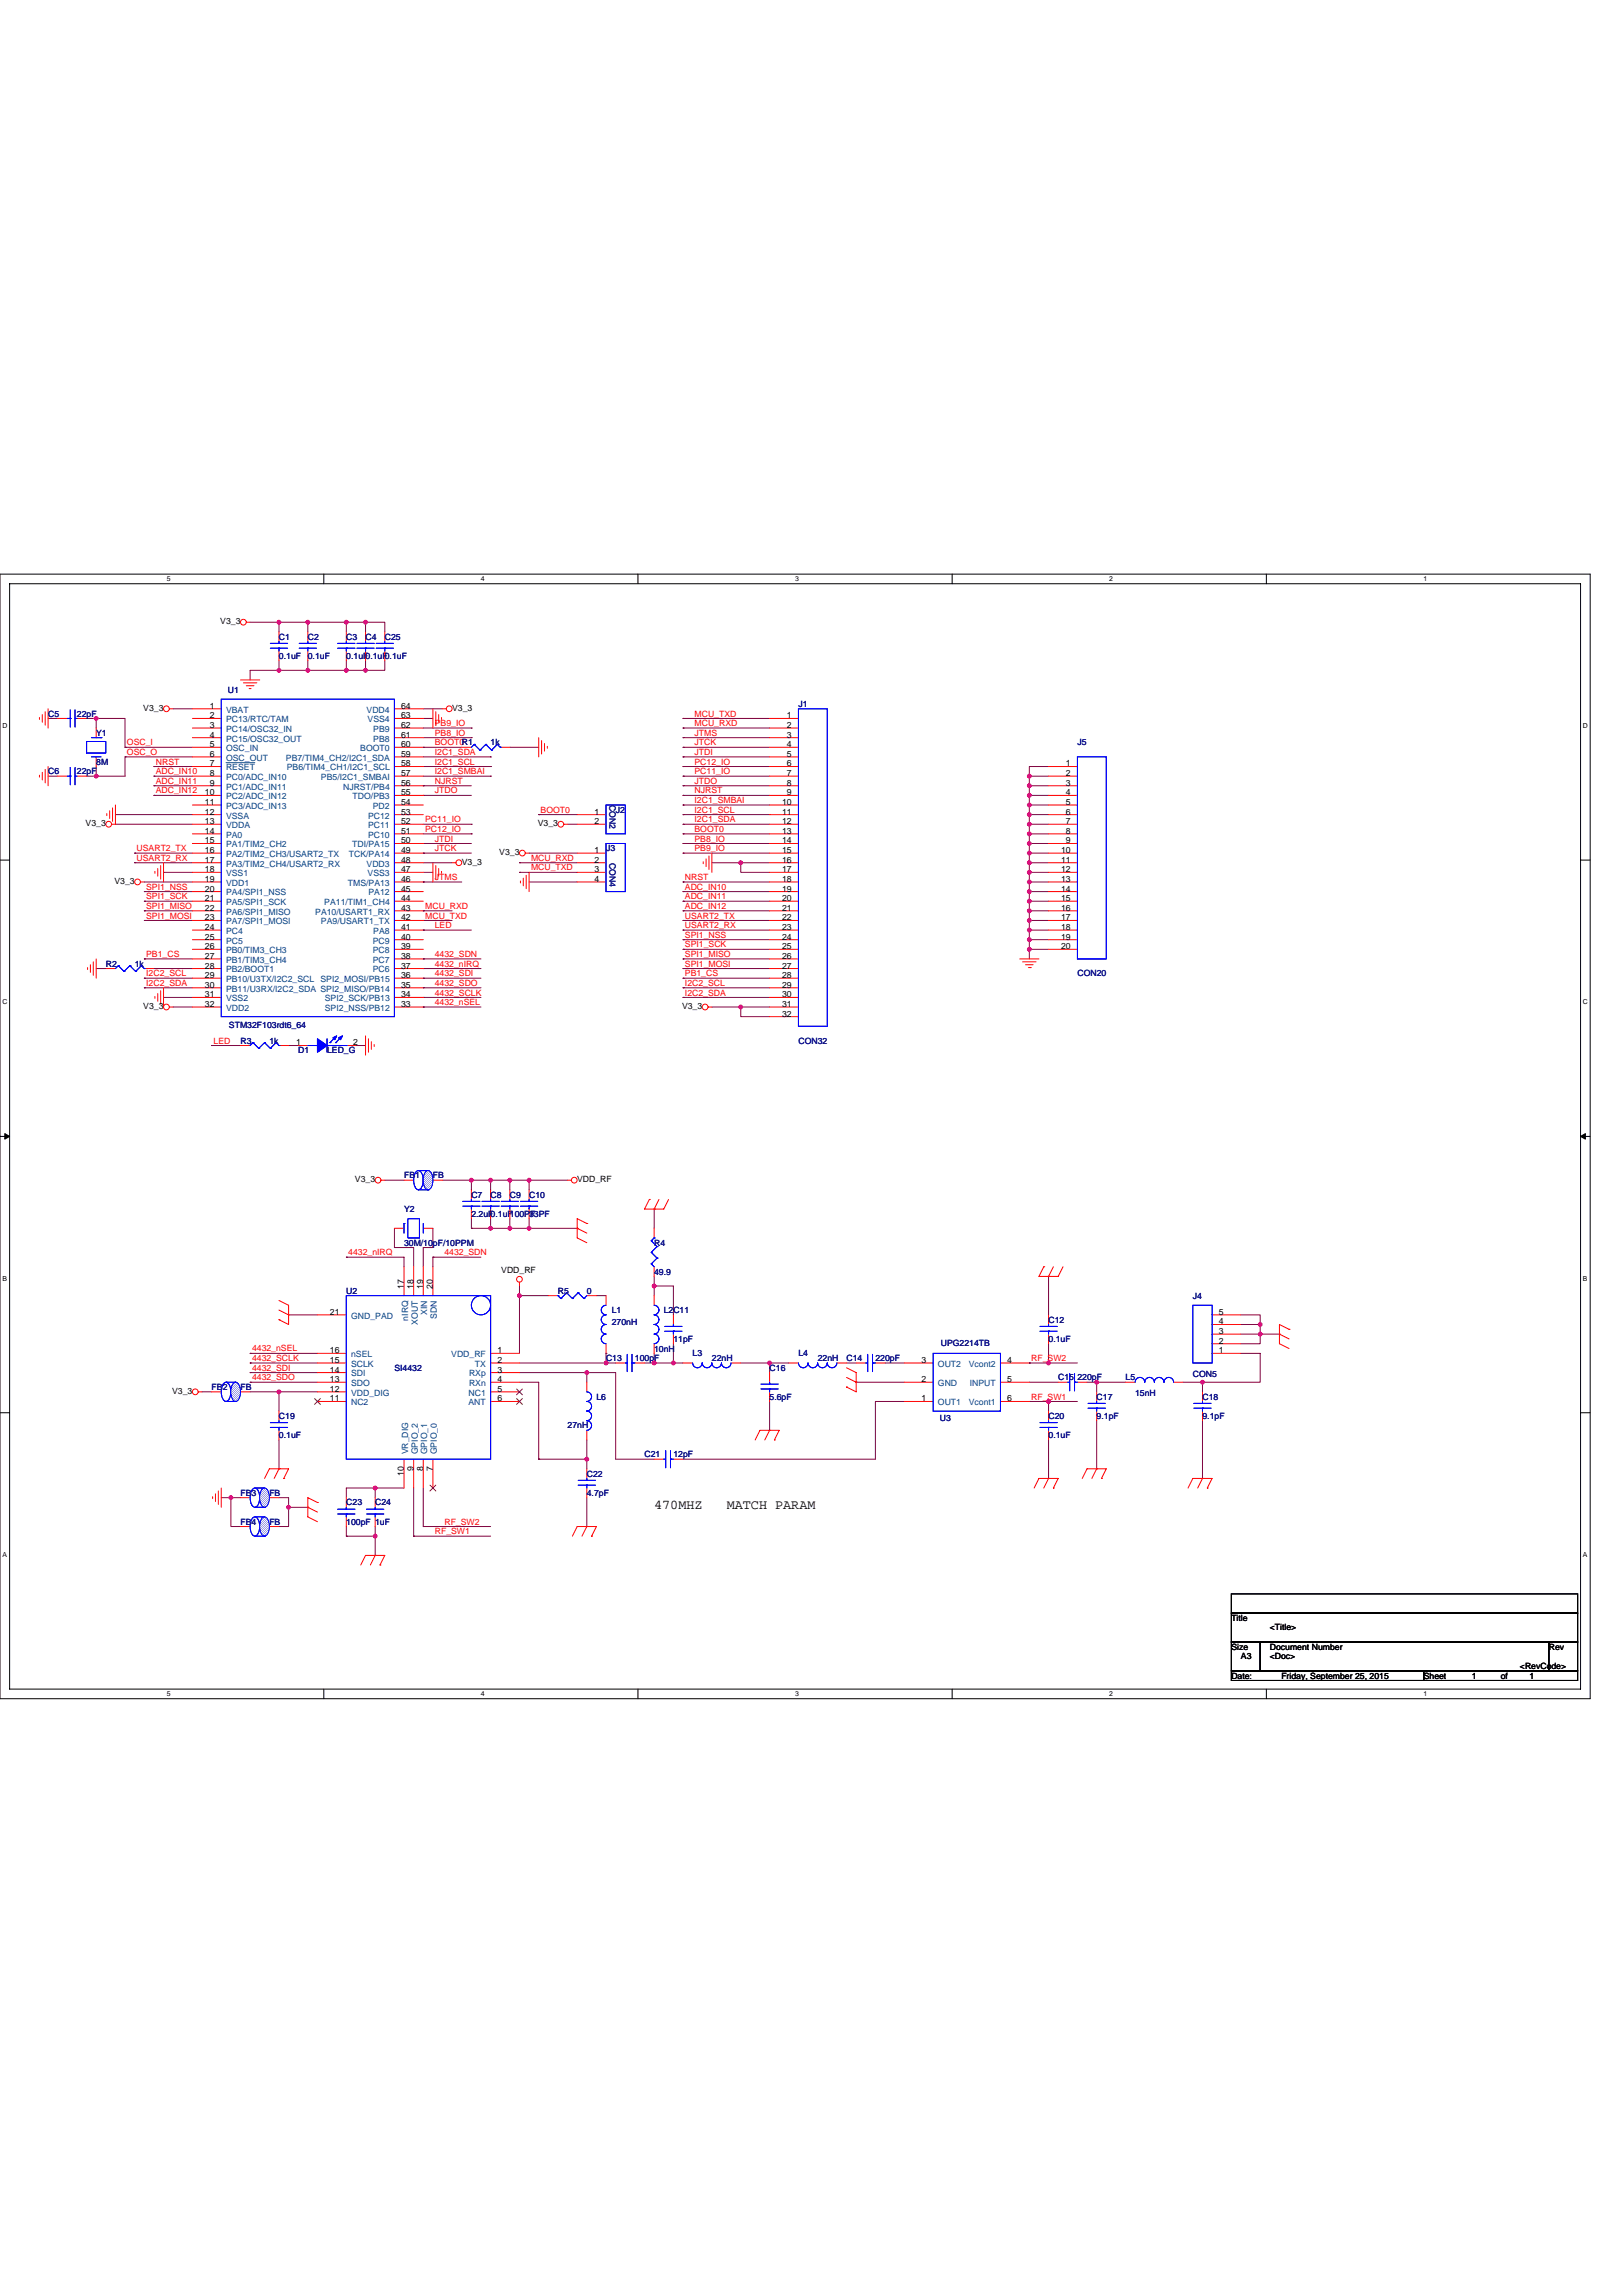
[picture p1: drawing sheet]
<svg xmlns="http://www.w3.org/2000/svg" width="210mm" height="297mm" viewBox="0 0 210 297" stroke-linecap="round" stroke-linejoin="round" font-family="sans-serif">
<defs><g id="words">
<g font-size="1.7">
<text x="84.6" y="195.2">470MHZ</text>
<text x="94" y="195.2">MATCH PARAM</text>
</g>
<g font-size="1.1">
<text x="28.5" y="80.8">V3_3</text>
<text x="18.5" y="92">V3_3</text>
<text x="27.1" y="91.7">1</text>
<text x="27.1" y="92.9">2</text>
<text x="27.1" y="94.2">3</text>
<text x="27.1" y="95.4">4</text>
<text x="51.9" y="92.9">63</text>
<text x="51.9" y="91.7">64</text>
<text x="51.9" y="95.4">61</text>
<text x="51.9" y="94.2">62</text>
<text x="58.5" y="92">V3_3</text>
<text x="101.8" y="92.9">1</text>
<text x="101.8" y="94.2">2</text>
<text x="101.8" y="95.4">3</text>
<text x="27.1" y="96.7">5</text>
<text x="27.1" y="97.9">6</text>
<text x="27.1" y="100.4">8</text>
<text x="27.1" y="101.7">9</text>
<text x="27.1" y="99.2">7</text>
<text x="51.9" y="97.9">59</text>
<text x="51.9" y="99.2">58</text>
<text x="51.9" y="100.4">57</text>
<text x="51.9" y="101.7">56</text>
<text x="51.9" y="96.7">60</text>
<text x="101.8" y="96.7">4</text>
<text x="101.8" y="97.9">5</text>
<text x="101.8" y="99.2">6</text>
<text x="101.8" y="100.4">7</text>
<text x="101.8" y="101.7">8</text>
<text x="137.9" y="99.2">1</text>
<text x="137.9" y="100.4">2</text>
<text x="137.9" y="101.7">3</text>
<text x="11.1" y="106.9">V3_3</text>
<text x="26.5" y="102.9">10</text>
<text x="26.5" y="104.1">11</text>
<text x="26.5" y="105.4">12</text>
<text x="26.5" y="106.6">13</text>
<text x="26.5" y="107.9">14</text>
<text x="51.9" y="104.1">54</text>
<text x="51.9" y="102.9">55</text>
<text x="51.9" y="107.9">51</text>
<text x="51.9" y="106.6">52</text>
<text x="51.9" y="105.4">53</text>
<text x="69.6" y="106.9">V3_3</text>
<text x="76.9" y="105.4">1</text>
<text x="76.9" y="106.6">2</text>
<text x="101.2" y="104.1">10</text>
<text x="101.2" y="105.4">11</text>
<text x="101.2" y="106.6">12</text>
<text x="101.2" y="107.9">13</text>
<text x="101.8" y="102.9">9</text>
<text x="137.9" y="102.9">4</text>
<text x="137.9" y="104.1">5</text>
<text x="137.9" y="105.4">6</text>
<text x="137.9" y="106.6">7</text>
<text x="137.9" y="107.9">8</text>
<text x="26.5" y="109.1">15</text>
<text x="26.5" y="110.4">16</text>
<text x="26.5" y="111.6">17</text>
<text x="26.5" y="112.9">18</text>
<text x="51.9" y="112.9">47</text>
<text x="51.9" y="110.4">49</text>
<text x="51.9" y="111.6">48</text>
<text x="51.9" y="109.1">50</text>
<text x="59.7" y="111.9">V3_3</text>
<text x="64.6" y="110.6">V3_3</text>
<text x="76.9" y="110.4">1</text>
<text x="76.9" y="111.6">2</text>
<text x="76.9" y="112.9">3</text>
<text x="101.2" y="109.1">14</text>
<text x="101.2" y="110.4">15</text>
<text x="101.2" y="111.6">16</text>
<text x="101.2" y="112.9">17</text>
<text x="137.3" y="110.4">10</text>
<text x="137.3" y="111.6">11</text>
<text x="137.3" y="112.9">12</text>
<text x="137.9" y="109.1">9</text>
<text x="14.8" y="114.4">V3_3</text>
<text x="26.5" y="114.1">19</text>
<text x="26.5" y="115.3">20</text>
<text x="26.5" y="116.6">21</text>
<text x="26.5" y="117.8">22</text>
<text x="26.5" y="119.1">23</text>
<text x="51.9" y="116.6">44</text>
<text x="51.9" y="117.8">43</text>
<text x="51.9" y="119.1">42</text>
<text x="51.9" y="115.3">45</text>
<text x="51.9" y="114.1">46</text>
<text x="76.9" y="114.1">4</text>
<text x="101.2" y="114.1">18</text>
<text x="101.2" y="115.3">19</text>
<text x="101.2" y="116.6">20</text>
<text x="101.2" y="117.8">21</text>
<text x="101.2" y="119.1">22</text>
<text x="137.3" y="114.1">13</text>
<text x="137.3" y="115.3">14</text>
<text x="137.3" y="116.6">15</text>
<text x="137.3" y="117.8">16</text>
<text x="137.3" y="119.1">17</text>
<text x="26.5" y="120.3">24</text>
<text x="26.5" y="121.6">25</text>
<text x="26.5" y="122.8">26</text>
<text x="26.5" y="124.1">27</text>
<text x="26.5" y="125.3">28</text>
<text x="51.9" y="120.3">41</text>
<text x="51.9" y="125.3">37</text>
<text x="51.9" y="124.1">38</text>
<text x="51.9" y="122.8">39</text>
<text x="51.9" y="121.6">40</text>
<text x="101.2" y="120.3">23</text>
<text x="101.2" y="121.6">24</text>
<text x="101.2" y="122.8">25</text>
<text x="101.2" y="124.1">26</text>
<text x="101.2" y="125.3">27</text>
<text x="137.3" y="120.3">18</text>
<text x="137.3" y="121.6">19</text>
<text x="137.3" y="122.8">20</text>
<text x="18.5" y="130.5">V3_3</text>
<text x="26.5" y="126.5">29</text>
<text x="26.5" y="127.8">30</text>
<text x="26.5" y="129">31</text>
<text x="26.5" y="130.3">32</text>
<text x="51.9" y="130.3">33</text>
<text x="51.9" y="129">34</text>
<text x="51.9" y="127.8">35</text>
<text x="51.9" y="126.5">36</text>
<text x="88.2" y="130.5">V3_3</text>
<text x="101.2" y="126.5">28</text>
<text x="101.2" y="127.8">29</text>
<text x="101.2" y="129">30</text>
<text x="101.2" y="130.3">31</text>
<text x="101.2" y="131.5">32</text>
<text x="38.3" y="135.3">1</text>
<text x="45.7" y="135.3">2</text>
<text x="45.9" y="152.9">V3_3</text>
<text x="74.7" y="152.9">VDD_RF</text>
<text x="52.3" y="166.8" transform="rotate(-90 52.3 166.8)">17</text>
<text x="53.5" y="166.8" transform="rotate(-90 53.5 166.8)">18</text>
<text x="54.8" y="166.8" transform="rotate(-90 54.8 166.8)">19</text>
<text x="56" y="166.8" transform="rotate(-90 56 166.8)">20</text>
<text x="64.8" y="164.6">VDD_RF</text>
<text x="42.7" y="170.1">21</text>
<text x="157.7" y="173.8">2</text>
<text x="157.7" y="172.6">3</text>
<text x="157.7" y="171.3">4</text>
<text x="157.7" y="170.1">5</text>
<text x="42.7" y="175.1">16</text>
<text x="42.7" y="176.3">15</text>
<text x="42.7" y="177.6">14</text>
<text x="42.7" y="178.8">13</text>
<text x="64.3" y="175.1">1</text>
<text x="64.3" y="177.6">3</text>
<text x="64.3" y="178.8">4</text>
<text x="64.3" y="176.3">2</text>
<text x="119.2" y="178.8">2</text>
<text x="119.2" y="176.3">3</text>
<text x="130.3" y="178.8">5</text>
<text x="130.3" y="176.3">4</text>
<text x="157.7" y="175.1">1</text>
<text x="22.3" y="180.3">V3_3</text>
<text x="42.7" y="180.1">12</text>
<text x="42.7" y="181.3">11</text>
<text x="64.3" y="180.1">5</text>
<text x="64.3" y="181.3">6</text>
<text x="119.2" y="181.3">1</text>
<text x="130.3" y="181.3">6</text>
<text x="52.3" y="190.9" transform="rotate(-90 52.3 190.9)">10</text>
<text x="53.5" y="190.3" transform="rotate(-90 53.5 190.3)">9</text>
<text x="54.8" y="190.3" transform="rotate(-90 54.8 190.3)">8</text>
<text x="56" y="190.3" transform="rotate(-90 56 190.3)">7</text>
<text x="159.3" y="209.7">Title</text>
<text x="159.3" y="213.4">Size</text>
<text x="160.6" y="214.7">A3</text>
<text x="164.3" y="213.4">Document Number</text>
<text x="164.3" y="214.7">&lt;Doc&gt;</text>
<text x="164.3" y="210.9">&lt;Title&gt;</text>
<text x="196.6" y="215.9">&lt;RevCode&gt;</text>
<text x="200.4" y="213.4">Rev</text>
<text x="159.3" y="217.2">Date:</text>
<text x="165.8" y="217.2">Friday, September 25, 2015</text>
<text x="184.2" y="217.2">Sheet</text>
<text x="190.4" y="217.2">1</text>
<text x="194.2" y="217.2">of</text>
<text x="197.9" y="217.2">1</text>
</g>
<g font-size="1.1" fill="#000080">
<text x="36.1" y="82.7">C1</text>
<text x="39.8" y="82.7">C2</text>
<text x="44.8" y="82.7">C3</text>
<text x="47.3" y="82.7">C4</text>
<text x="49.8" y="82.7">C25</text>
<text x="29.5" y="89.7">U1</text>
<text x="36.1" y="85.2">0.1uF</text>
<text x="39.8" y="85.2">0.1uF</text>
<text x="44.8" y="85.2">0.1uF0.1uF0.1uF</text>
<text x="6.2" y="92.7">C5</text>
<text x="10" y="92.7">22pF</text>
<text x="12.4" y="95.2">Y1</text>
<text x="103.3" y="91.5">J1</text>
<text x="6.2" y="100.2">C6</text>
<text x="10" y="100.2">22pF</text>
<text x="12.4" y="98.9">8M</text>
<text x="63.5" y="96.4">1k</text>
<text x="139.4" y="96.4">J5</text>
<text x="78.9" y="104.1" transform="rotate(90 78.9 104.1)">CON2</text>
<text x="79.7" y="105.1">J2</text>
<text x="78.4" y="110.1">J3</text>
<text x="78.9" y="111.6" transform="rotate(90 78.9 111.6)">CON4</text>
<text x="13.7" y="125.1">R2</text>
<text x="17.4" y="125.1">1k</text>
<text x="139.4" y="126.3">CON20</text>
<text x="29.6" y="133">STM32F103rdt6_64</text>
<text x="31.1" y="135">R3</text>
<text x="34.8" y="135">1k</text>
<text x="38.6" y="136.3">D1</text>
<text x="42.3" y="136.3">LED_G</text>
<text x="103.3" y="135">CON32</text>
<text x="52.3" y="152.4">FB1</text>
<text x="56" y="152.4">FB</text>
<text x="61" y="154.9">C7</text>
<text x="63.5" y="154.9">C8</text>
<text x="66" y="154.9">C9</text>
<text x="68.5" y="154.9">C10</text>
<text x="52.3" y="156.8">Y2</text>
<text x="52.3" y="161.2">30M/10pF/10PPM</text>
<text x="61" y="157.4">2.2uF0.1uF100PF</text>
<text x="68.5" y="157.4">33PF</text>
<text x="84.6" y="161.2">R4</text>
<text x="44.8" y="167.4">U2</text>
<text x="72.2" y="167.4">R5</text>
<text x="75.9" y="167.4">0</text>
<text x="84.6" y="164.9">49.9</text>
<text x="79.2" y="169.9">L1</text>
<text x="79.2" y="171.4">270nH</text>
<text x="85.9" y="169.9">L2</text>
<text x="87.1" y="169.9">C11</text>
<text x="87.1" y="173.6">11pF</text>
<text x="135.7" y="171.1">C12</text>
<text x="135.7" y="173.6">0.1uF</text>
<text x="154.3" y="168">J4</text>
<text x="27.4" y="179.8">FB2</text>
<text x="31.1" y="179.8">FB</text>
<text x="51" y="177.3">SI4432</text>
<text x="78.4" y="176.1">C13</text>
<text x="82.1" y="176.1">100pF</text>
<text x="84.6" y="174.8">10nH</text>
<text x="89.6" y="175.5">L3</text>
<text x="92.1" y="176.1">22nH</text>
<text x="99.6" y="177.3">C16</text>
<text x="103.3" y="175.5">L4</text>
<text x="105.8" y="176.1">22nH</text>
<text x="109.5" y="176.1">C14</text>
<text x="113.3" y="176.1">220pF</text>
<text x="121.7" y="174.1">UPG2214TB</text>
<text x="136.9" y="178.6">C15 220pF</text>
<text x="145.6" y="178.6">L5</text>
<text x="154.3" y="178.1">CON5</text>
<text x="36.1" y="183.6">C19</text>
<text x="73.4" y="184.8">27nH</text>
<text x="77.2" y="181.1">L6</text>
<text x="99.6" y="181.1">5.6pF</text>
<text x="121.6" y="183.8">U3</text>
<text x="135.7" y="183.6">C20</text>
<text x="141.9" y="181.1">C17</text>
<text x="141.9" y="183.6">9.1pF</text>
<text x="146.9" y="180.6">15nH</text>
<text x="155.6" y="181.1">C18</text>
<text x="155.6" y="183.6">9.1pF</text>
<text x="36.1" y="186">0.1uF</text>
<text x="75.9" y="191">C22</text>
<text x="83.4" y="188.5">C21</text>
<text x="87.1" y="188.5">12pF</text>
<text x="135.7" y="186">0.1uF</text>
<text x="31.1" y="197.2">FB4</text>
<text x="31.1" y="193.5">FB3</text>
<text x="34.8" y="197.2">FB</text>
<text x="34.8" y="193.5">FB</text>
<text x="44.8" y="194.8">C23</text>
<text x="44.8" y="197.2">100pF 1uF</text>
<text x="48.5" y="194.8">C24</text>
<text x="75.9" y="193.5">4.7pF</text>
</g>
<g font-size="1.1" fill="#004080">
<text x="29.2" y="92.2">VBAT</text>
<text x="29.2" y="93.4">PC13/RTC/TAM</text>
<text x="29.2" y="94.7">PC14/OSC32_IN</text>
<text x="29.2" y="95.9">PC15/OSC32_OUT</text>
<text x="47.4" y="92.2">VDD4</text>
<text x="47.6" y="93.4">VSS4</text>
<text x="48.3" y="95.9">PB8</text>
<text x="48.3" y="94.7">PB9</text>
<text x="29.2" y="97.2">OSC_IN</text>
<text x="29.2" y="98.4">OSC_OUT</text>
<text x="29.2" y="99.7">RESET</text>
<text x="29.2" y="100.9">PC0/ADC_IN10</text>
<text x="37" y="98.4">PB7/TIM4_CH2/I2C1_SDA</text>
<text x="37.1" y="99.7">PB6/TIM4_CH1/I2C1_SCL</text>
<text x="41.5" y="100.9">PB5/I2C1_SMBAI</text>
<text x="46.6" y="97.2">BOOT0</text>
<text x="29.2" y="102.2">PC1/ADC_IN11</text>
<text x="29.2" y="103.4">PC2/ADC_IN12</text>
<text x="29.2" y="104.6">PC3/ADC_IN13</text>
<text x="29.2" y="105.9">VSSA</text>
<text x="29.2" y="107.1">VDDA</text>
<text x="44.4" y="102.2">NJRST/PB4</text>
<text x="45.6" y="103.4">TDO/PB3</text>
<text x="47.6" y="107.1">PC11</text>
<text x="47.6" y="105.9">PC12</text>
<text x="48.2" y="104.6">PD2</text>
<text x="29.2" y="108.4">PA0</text>
<text x="29.2" y="109.6">PA1/TIM2_CH2</text>
<text x="29.2" y="110.9">PA2/TIM2_CH3/USART2_TX</text>
<text x="29.2" y="112.1">PA3/TIM2_CH4/USART2_RX</text>
<text x="29.2" y="113.4">VSS1</text>
<text x="45.1" y="110.9">TCK/PA14</text>
<text x="45.6" y="109.6">TDI/PA15</text>
<text x="47.4" y="112.1">VDD3</text>
<text x="47.6" y="113.4">VSS3</text>
<text x="47.6" y="108.4">PC10</text>
<text x="29.2" y="114.6">VDD1</text>
<text x="29.2" y="115.8">PA4/SPI1_NSS</text>
<text x="29.2" y="117.1">PA5/SPI1_SCK</text>
<text x="29.2" y="118.3">PA6/SPI1_MISO</text>
<text x="29.2" y="119.6">PA7/SPI1_MOSI</text>
<text x="40.8" y="118.3">PA10/USART1_RX</text>
<text x="41.5" y="119.6">PA9/USART1_TX</text>
<text x="42" y="117.1">PA11/TIM1_CH4</text>
<text x="45" y="114.6">TMS/PA13</text>
<text x="47.7" y="115.8">PA12</text>
<text x="29.2" y="120.8">PC4</text>
<text x="29.2" y="122.1">PC5</text>
<text x="29.2" y="123.3">PB0/TIM3_CH3</text>
<text x="29.2" y="124.6">PB1/TIM3_CH4</text>
<text x="29.2" y="125.8">PB2/BOOT1</text>
<text x="48.2" y="125.8">PC6</text>
<text x="48.2" y="124.6">PC7</text>
<text x="48.2" y="123.3">PC8</text>
<text x="48.2" y="122.1">PC9</text>
<text x="48.3" y="120.8">PA8</text>
<text x="29.2" y="127.1">PB10/U3TX/I2C2_SCL</text>
<text x="29.2" y="128.3">PB11/U3RX/I2C2_SDA SPI2_MISO/PB14</text>
<text x="29.2" y="129.5">VSS2</text>
<text x="29.2" y="130.8">VDD2</text>
<text x="41.5" y="127.1">SPI2_MOSI/PB15</text>
<text x="42" y="130.8">SPI2_NSS/PB12</text>
<text x="42" y="129.5">SPI2_SCK/PB13</text>
<text x="45.4" y="170.6">GND_PAD</text>
<text x="52.8" y="170.9" transform="rotate(-90 52.8 170.9)">nIRQ</text>
<text x="54" y="171.4" transform="rotate(-90 54 171.4)">XOUT</text>
<text x="55.3" y="170.1" transform="rotate(-90 55.3 170.1)">XIN</text>
<text x="56.5" y="170.6" transform="rotate(-90 56.5 170.6)">SDN</text>
<text x="45.4" y="175.6">nSEL</text>
<text x="45.4" y="176.8">SCLK</text>
<text x="45.4" y="178.1">SDI</text>
<text x="45.4" y="179.3">SDO</text>
<text x="58.4" y="175.6">VDD_RF</text>
<text x="60.7" y="178.1">RXp</text>
<text x="60.7" y="179.3">RXn</text>
<text x="61.4" y="176.8">TX</text>
<text x="121.3" y="179.3">GND</text>
<text x="121.3" y="176.8">OUT2</text>
<text x="125.3" y="176.8">Vcont2</text>
<text x="125.5" y="179.3">INPUT</text>
<text x="45.4" y="180.6">VDD_DIG</text>
<text x="45.4" y="181.8">NC2</text>
<text x="60.6" y="180.6">NC1</text>
<text x="60.6" y="181.8">ANT</text>
<text x="121.3" y="181.8">OUT1</text>
<text x="125.3" y="181.8">Vcont1</text>
<text x="52.8" y="188.2" transform="rotate(-90 52.8 188.2)">VR_DIG</text>
<text x="54" y="188.2" transform="rotate(-90 54 188.2)">GPIO_2</text>
<text x="55.3" y="188.2" transform="rotate(-90 55.3 188.2)">GPIO_1</text>
<text x="56.5" y="188.2" transform="rotate(-90 56.5 188.2)">GPIO_0</text>
</g>
<g font-size="1.1" fill="#f00">
<text x="56.3" y="93.9">PB9_IO</text>
<text x="56.3" y="95.2">PB8_IO</text>
<text x="89.9" y="95.2">JTMS</text>
<text x="89.9" y="93.9">MCU_RXD</text>
<text x="89.9" y="92.7">MCU_TXD</text>
<text x="16.4" y="96.4">OSC_I</text>
<text x="16.4" y="97.7">OSC_O</text>
<text x="20.2" y="98.9">NRST</text>
<text x="20.2" y="100.2">ADC_IN10</text>
<text x="20.2" y="101.4">ADC_IN11</text>
<text x="56.3" y="96.4">BOOT0R1</text>
<text x="56.3" y="101.4">NJRST</text>
<text x="56.3" y="97.7">I2C1_SDA</text>
<text x="56.3" y="98.9">I2C1_SCL</text>
<text x="56.3" y="100.2">I2C1_SMBAI</text>
<text x="89.9" y="101.4">JTDO</text>
<text x="89.9" y="100.2">PC11_IO</text>
<text x="89.9" y="98.9">PC12_IO</text>
<text x="89.9" y="97.7">JTDI</text>
<text x="89.9" y="96.4">JTCK</text>
<text x="20.2" y="102.7">ADC_IN12</text>
<text x="55" y="106.4">PC11_IO</text>
<text x="55" y="107.6">PC12_IO</text>
<text x="56.3" y="102.7">JTDO</text>
<text x="69.9" y="105.1">BOOT0</text>
<text x="89.9" y="107.6">BOOT0</text>
<text x="89.9" y="106.4">I2C1_SDA</text>
<text x="89.9" y="105.1">I2C1_SCL</text>
<text x="89.9" y="103.9">I2C1_SMBAI</text>
<text x="89.9" y="102.7">NJRST</text>
<text x="17.7" y="111.4">USART2_RX</text>
<text x="17.7" y="110.1">USART2_TX</text>
<text x="56.3" y="113.9">JTMS</text>
<text x="56.3" y="108.9">JTDI</text>
<text x="56.3" y="110.1">JTCK</text>
<text x="68.7" y="111.4">MCU_RXD</text>
<text x="68.7" y="112.6">MCU_TXD</text>
<text x="88.6" y="113.9">NRST</text>
<text x="89.9" y="110.1">PB9_IO</text>
<text x="89.9" y="108.9">PB8_IO</text>
<text x="18.9" y="115.1">SPI1_NSS</text>
<text x="18.9" y="116.3">SPI1_SCK</text>
<text x="18.9" y="117.6">SPI1_MISO</text>
<text x="18.9" y="118.8">SPI1_MOSI</text>
<text x="55" y="118.8">MCU_TXD</text>
<text x="55" y="117.6">MCU_RXD</text>
<text x="88.6" y="115.1">ADC_IN10</text>
<text x="88.6" y="116.3">ADC_IN11</text>
<text x="88.6" y="117.6">ADC_IN12</text>
<text x="88.6" y="118.8">USART2_TX</text>
<text x="18.9" y="123.8">PB1_CS</text>
<text x="56.3" y="125.1">4432_nIRQ</text>
<text x="56.3" y="123.8">4432_SDN</text>
<text x="56.3" y="120.1">LED</text>
<text x="88.6" y="120.1">USART2_RX</text>
<text x="88.6" y="121.3">SPI1_NSS</text>
<text x="88.6" y="122.6">SPI1_SCK</text>
<text x="88.6" y="123.8">SPI1_MISO</text>
<text x="88.6" y="125.1">SPI1_MOSI</text>
<text x="18.9" y="126.3">I2C2_SCL</text>
<text x="18.9" y="127.5">I2C2_SDA</text>
<text x="56.3" y="126.3">4432_SDI</text>
<text x="56.3" y="130">4432_nSEL</text>
<text x="56.3" y="128.8">4432_SCLK</text>
<text x="56.3" y="127.5">4432_SDO</text>
<text x="88.6" y="126.3">PB1_CS</text>
<text x="88.6" y="127.5">I2C2_SCL</text>
<text x="88.6" y="128.8">I2C2_SDA</text>
<text x="27.6" y="135">LED</text>
<text x="45.1" y="162.4">4432_nIRQ</text>
<text x="57.5" y="162.4">4432_SDN</text>
<text x="32.6" y="174.8">4432_nSEL</text>
<text x="32.6" y="176.1">4432_SCLK</text>
<text x="32.6" y="177.3">4432_SDI</text>
<text x="32.6" y="178.6">4432_SDO</text>
<text x="133.4" y="176.1">RF_SW2</text>
<text x="133.4" y="181.1">RF_SW1</text>
<text x="57.5" y="197.2">RF_SW2</text>
<text x="56.3" y="198.5">RF_SW1</text>
</g>
<g font-size=".9">
<text x="21.6" y="75.2">5</text>
<text x="62.2" y="75.2">4</text>
<text x="102.9" y="75.2">3</text>
<text x="143.5" y="75.2">2</text>
<text x="184.2" y="75.2">1</text>
<text x=".3" y="94.2">D</text>
<text x="204.8" y="94.2">D</text>
<text x=".3" y="129.9">C</text>
<text x="204.8" y="129.9">C</text>
<text x=".3" y="165.7">B</text>
<text x="204.8" y="165.7">B</text>
<text x=".3" y="201.4">A</text>
<text x="204.8" y="201.4">A</text>
<text x="21.6" y="219.4">5</text>
<text x="62.2" y="219.4">4</text>
<text x="102.9" y="219.4">3</text>
<text x="143.5" y="219.4">2</text>
<text x="184.2" y="219.4">1</text>
</g>
</g></defs>
<path d="M0 74.3h205.7v145.5h-205.7zM1.2 75.5h203.3v143h-203.3z" fill="none" stroke="#000" stroke-width=".13"/>
<g fill="#fff">
<path d="M21.6 74.4h.5v1h-.5z"/>
<path d="M21.6 218.6h.5v1h-.5z"/>
</g>
<path d="M41.9 74.3v1.2M41.9 218.5v1.3" fill="none" stroke="#000" stroke-width=".13"/>
<g fill="#fff">
<path d="M62.2 74.4h.5v1h-.5z"/>
<path d="M62.2 218.6h.5v1h-.5z"/>
</g>
<path d="M82.5 74.3v1.2M82.5 218.5v1.3" fill="none" stroke="#000" stroke-width=".13"/>
<g fill="#fff">
<path d="M102.9 74.4h.5v1h-.5z"/>
<path d="M102.9 218.6h.5v1h-.5z"/>
</g>
<path d="M123.2 74.3v1.2M123.2 218.5v1.3" fill="none" stroke="#000" stroke-width=".13"/>
<g fill="#fff">
<path d="M143.5 74.4h.5v1h-.5z"/>
<path d="M143.5 218.6h.5v1h-.5z"/>
</g>
<path d="M163.8 74.3v1.2M163.8 218.5v1.3" fill="none" stroke="#000" stroke-width=".13"/>
<g fill="#fff">
<path d="M184.2 74.4h.5v1h-.5z"/>
<path d="M184.2 218.6h.5v1h-.5z"/>
<path d="M.3 93.4h.7v1h-.7z"/>
<path d="M204.8 93.4h.6v1h-.6z"/>
<path d="M.3 129.1h.7v1h-.7z"/>
<path d="M204.8 129.1h.6v1h-.6z"/>
</g>
<path d="M0 111.3h1.2M204.5 111.3h1.2" fill="none" stroke="#000" stroke-width=".13"/>
<g fill="#fff">
<path d="M.3 164.9h.6v1h-.6z"/>
<path d="M204.8 164.9h.6v1h-.6z"/>
</g>
<path d="M0 147h1.2M204.5 147h1.2" fill="none" stroke="#000" stroke-width=".13"/>
<path d="M.6 146.7l.6 .3-.6 .4zM204.5 147l.6-.3v.7z" fill="#000" stroke="#000" stroke-width=".13"/>
<g fill="#fff">
<path d="M.3 200.6h.6v1h-.6z"/>
<path d="M204.8 200.6h.6v1h-.6z"/>
</g>
<path d="M0 182.8h1.2M204.5 182.8h1.2M159.3 206.2h44.8v2.5h-44.8zM159.3 208.7h44.8v3.7h-44.8zM159.3 212.4h3.7v3.8h-3.7zM159.3 216.2h24.9v1.2h-24.9zM163 212.4h37.4v3.8h-37.4zM184.2 216.2h19.9v1.2h-19.9zM200.4 212.4h3.7v3.8h-3.7z" fill="none" stroke="#000" stroke-width=".13"/>
<g fill="none" stroke="#800040" stroke-width=".13">
<path d="M6.2 92.9h1.3M11.2 92.9h1.2M12.4 92.9h3.8v3.8M12.4 92.9h.1M12.4 92.9v1.3M12.4 99.2v1.2M16.2 96.7h.1M16.2 97.9h.1M16.2 97.9v2.5h-3.8M16.2 96.7h8.7M16.2 97.9h8.7M19.9 99.2h.1"/>
<path d="M19.9 99.2h5M22.4 91.7h2.5M32.4 80.5h3.7M36.1 80.5v1.2M36.1 80.5h.1M36.1 86.7h-3.7v1.3M36.1 85.5v1.2M36.1 86.7h.1M36.1 80.5h11.2M36.1 86.7h11.2M39.8 80.5v1.2M39.8 85.5v1.2"/>
<path d="M39.8 86.7h.1M39.8 80.5h.1M44.8 80.5h.1M44.8 80.5v1.2M44.8 86.7h.1M44.8 85.5v1.2M47.3 80.5v1.2M47.3 85.5v1.2M47.3 80.5h2.5v1.2M47.3 80.5h.1M47.3 86.7h.1M49.8 85.5v1.2h-2.5"/>
<path d="M54.8 96.7h.1M54.8 92.9h1.2M54.8 91.7h2.5M54.8 96.7h4.9M54.8 97.9h8.7M54.8 99.2h8.7M54.8 94.2h6.2M54.8 95.4h6.2M61 94.2h.1M61 95.4h.1M63.5 97.9h.1M63.5 99.2h.1"/>
<path d="M66 96.7h3.7M88.4 99.2h.1M88.4 97.9h.1M88.4 96.7h.1M88.4 95.4h.1M88.4 94.2h.1M88.4 92.9h.1M88.4 96.7h11.2M88.4 97.9h11.2M88.4 99.2h11.2M88.4 94.2h11.2M88.4 95.4h11.2"/>
<path d="M88.4 92.9h11.2M135.7 99.2h-2.5v1.2M6.2 100.4h1.3M11.2 100.4h1.2M12.4 100.4h.1M14.9 105.4h10M14.9 106.6h10M17.4 111.6h.1M17.4 110.4h.1M17.4 111.6h7.5M17.4 110.4h7.5M18.7 114.1h6.2"/>
<path d="M18.7 115.3h.1M18.7 116.6h.1M18.7 117.8h.1M18.7 119.1h.1M18.7 119.1h6.2M18.7 117.8h6.2M18.7 115.3h6.2M18.7 116.6h6.2M19.9 100.4h.1M19.9 101.7h.1M19.9 102.9h.1M19.9 100.4h5"/>
<path d="M19.9 101.7h5M19.9 102.9h5M21.2 112.9h3.7M54.8 114.1h.1M54.8 112.9h1.2M54.8 119.1h.1M54.8 117.8h.1M54.8 111.6h3.7M54.8 101.7h.1M54.8 102.9h.1M54.8 109.1h.1M54.8 110.4h.1"/>
<path d="M54.8 114.1h4.9M54.8 119.1h3.7M54.8 117.8h3.7M54.8 100.4h8.7M54.8 110.4h6.2M54.8 101.7h6.2M54.8 102.9h6.2M54.8 109.1h6.2M54.8 106.6h6.2M54.8 107.9h6.2M61 106.6h.1M61 107.9h.1"/>
<path d="M63.5 100.4h.1M67.2 111.6h.1M67.2 112.9h.1M67.2 111.6h7.5M67.2 112.9h7.5M68.5 114.1h6.2M68.5 110.4h6.2M69.7 105.4h.1M69.7 105.4h5M73.4 106.6h1.3M88.4 114.1h.1M88.4 115.3h.1"/>
<path d="M88.4 116.6h.1M88.4 117.8h.1M88.4 119.1h.1M88.4 110.4h.1M88.4 109.1h.1M88.4 107.9h.1M88.4 106.6h.1M88.4 105.4h.1M88.4 104.1h.1M88.4 102.9h.1M88.4 101.7h.1M88.4 100.4h.1"/>
<path d="M88.4 114.1h11.2M88.4 119.1h11.2M88.4 117.8h11.2M88.4 105.4h11.2M88.4 100.4h11.2M88.4 110.4h11.2M88.4 101.7h11.2M88.4 102.9h11.2M88.4 109.1h11.2M88.4 115.3h11.2M88.4 116.6h11.2M88.4 106.6h11.2"/>
<path d="M88.4 107.9h11.2M88.4 104.1h11.2M92.1 111.6h3.7M95.8 111.6h3.8M95.8 111.6v1.3h3.8M95.8 111.6h.1M133.2 100.4h.1M133.2 101.7h.1M133.2 102.9h.1M133.2 104.1h.1M133.2 105.4h.1M133.2 106.6h.1"/>
<path d="M133.2 107.9h.1M133.2 109.1h.1M133.2 110.4h.1M133.2 111.6h.1M133.2 112.9h.1M133.2 114.1h.1M133.2 115.3h.1M133.2 116.6h.1M133.2 117.8h.1M133.2 119.1h.1M135.7 100.4h-2.5v1.3M135.7 101.7h-2.5v1.2"/>
<path d="M135.7 102.9h-2.5v1.2M135.7 104.1h-2.5v1.3M135.7 105.4h-2.5v1.2M135.7 106.6h-2.5v1.3M135.7 107.9h-2.5v1.2M135.7 109.1h-2.5v1.3M135.7 110.4h-2.5v1.2M135.7 111.6h-2.5v1.3M135.7 112.9h-2.5v1.2M135.7 114.1h-2.5v1.2M135.7 115.3h-2.5v1.3M135.7 116.6h-2.5v1.2"/>
<path d="M135.7 117.8h-2.5v1.3M135.7 119.1h-2.5v1.2M12.4 125.3h1.3M18.7 126.5h.1M18.7 127.8h.1M18.7 124.1h.1M18.7 126.5h6.2M18.7 124.1h6.2M18.7 127.8h6.2M19.9 125.3h5M21.2 129h3.7M22.4 130.3h2.5"/>
<path d="M27.4 135.3h.1M27.4 135.3h3.7M37.3 135.3h1.3M46.1 135.3h1.2M54.8 126.5h.1M54.8 130.3h.1M54.8 125.3h.1M54.8 124.1h.1M54.8 120.3h.1M54.8 129h.1M54.8 127.8h.1M54.8 126.5h7.4"/>
<path d="M54.8 130.3h7.4M54.8 125.3h7.4M54.8 124.1h7.4M54.8 120.3h6.2M54.8 129h7.4M54.8 127.8h7.4M88.4 120.3h.1M88.4 121.6h.1M88.4 122.8h.1M88.4 124.1h.1M88.4 125.3h.1M88.4 126.5h.1"/>
<path d="M88.4 127.8h.1M88.4 129h.1M88.4 126.5h11.2M88.4 125.3h11.2M88.4 124.1h11.2M88.4 120.3h11.2M88.4 129h11.2M88.4 127.8h11.2M88.4 121.6h11.2M88.4 122.8h11.2M92.1 130.3h3.7M95.8 130.3h3.8"/>
<path d="M95.8 130.3v1.2h3.8M95.8 130.3h.1M133.2 120.3h.1M133.2 121.6h.1M133.2 122.8h.1M135.7 120.3h-2.5v1.3M135.7 121.6h-2.5v1.2M135.7 122.8h-2.5v1.3M49.8 152.7h2.5M51 158.9v2.5h2.5v2.5M56 158.9v2.5h-1.2v2.5M57.3 152.7h3.7"/>
<path d="M61 158.9h.1M61 157.7v1.2M61 152.7h.1M61 152.7v1.2M61 158.9h2.5M61 152.7h5M63.5 157.7v1.2M63.5 158.9h2.5M63.5 152.7h.1M63.5 152.7v1.2M66 152.7h.1M66 152.7h2.5"/>
<path d="M66 157.7v1.2M66 158.9h.1M66 158.9h2.5M66 152.7v1.2M68.5 152.7h.1M68.5 157.7v1.2M68.5 152.7h4.9M68.5 158.9h6.2M68.5 152.7v1.2M84.6 156.4v2.5M32.4 175.1h.1M32.4 176.3h.1"/>
<path d="M32.4 177.6h.1M32.4 178.8h.1M32.4 176.3h8.7M32.4 175.1h8.7M32.4 177.6h8.7M32.4 178.8h8.7M37.3 170.1h3.8M44.8 162.6h7.5v1.3M44.8 162.6h.1M56 162.6v1.3M56 162.6h.1M56 162.6h6.2"/>
<path d="M67.2 166.4v1.2h3.7M67.2 178.8h2.5v10M67.2 177.6h8.7M67.2 176.3h11.2M67.2 167.6h.1M67.2 167.6v7.5M75.9 177.6v1.2M75.9 177.6h3.8v11.2h4.9M75.9 177.6h.1M77.2 167.6h1.2M78.4 175.1h.1M78.4 176.3h1.3"/>
<path d="M78.4 175.1v1.2M83.4 176.3h1.2M84.6 175.1v1.2M84.6 166.4h2.5v3.7M84.6 166.4h.1M84.6 166.4v1.2M84.6 176.3h.1M84.6 165.1v1.3M84.6 176.3h3.8M87.1 173.8v2.5M87.1 176.3h.1M95.8 176.3h3.8v1.3"/>
<path d="M99.6 176.3h.1M99.6 176.3h2.5M109.5 176.3h1.3M110.8 178.8h6.2M114.5 176.3h2.5M133.2 176.3h.1M133.2 178.8h3.7M133.2 176.3h6.2M135.7 173.8v2.5M135.7 176.3h.1M135.7 165.1v5M140.6 178.8h1.3"/>
<path d="M141.9 178.8h.1M141.9 178.8h3.7M141.9 178.8v1.3M153.1 178.8h2.5M155.6 178.8h.1M155.6 178.8v1.3M160.6 175.1h2.4v3.7h-7.4M160.6 170.1h2.4v1.3M160.6 171.4h2.4v1.2M160.6 172.6h2.4M163 172.6h.1M163 171.4h.1"/>
<path d="M165.5 172.6h-2.5v1.2h-2.4M26.1 180.1h1.3M28.6 193.8h1.3M29.9 193.8h1.2M29.9 193.8v3.7h1.2M29.9 193.8h.1M32.4 180.1h3.7M36.1 186.3v3.7M36.1 180.1h.1M36.1 193.8h1.2v1.2M36.1 180.1v2.5M36.1 180.1h5"/>
<path d="M37.3 195h2.5M37.3 195v2.5h-1.2M37.3 195h.1M44.8 197.5v1.2M44.8 198.7h.1M44.8 198.7h3.7M48.5 192.5h.1M48.5 192.5v1.3M48.5 198.7v2.5M48.5 197.5v1.2M48.5 192.5h-3.7v1.3M48.5 192.5h3.8"/>
<path d="M53.5 192.5v6.2M53.5 198.7h.1M53.5 198.7h10M54.8 192.5v5M54.8 197.5h.1M54.8 197.5h8.7M69.7 188.8h.1M69.7 188.8h6.2M75.9 188.8v1.2M75.9 186.3v2.5M75.9 193.8v3.7M99.6 181.3v3.7"/>
<path d="M117 181.3h-3.7v7.5h-24.9M133.2 181.3h.1M133.2 181.3h2.5M135.7 186.3v5M135.7 181.3h3.7M135.7 181.3h.1M135.7 181.3v1.3M141.9 183.8v6.2M155.6 183.8v7.5"/>
</g>
<g fill="#f0f" stroke="#f0f" stroke-width=".13">
<circle cx="36.1" cy="80.5" r=".24"/>
<circle cx="44.8" cy="80.5" r=".24"/>
<circle cx="44.8" cy="86.7" r=".24"/>
<circle cx="36.1" cy="86.7" r=".24"/>
<circle cx="39.8" cy="86.7" r=".24"/>
<circle cx="39.8" cy="80.5" r=".24"/>
<circle cx="12.4" cy="92.9" r=".24"/>
<circle cx="12.4" cy="100.4" r=".24"/>
<circle cx="63.5" cy="158.9" r=".24"/>
<circle cx="87.1" cy="176.3" r=".24"/>
<circle cx="48.5" cy="192.5" r=".24"/>
<circle cx="66" cy="152.7" r=".24"/>
<circle cx="84.6" cy="166.4" r=".24"/>
<circle cx="99.6" cy="176.3" r=".24"/>
<circle cx="75.9" cy="188.8" r=".24"/>
<circle cx="68.5" cy="152.7" r=".24"/>
<circle cx="135.7" cy="176.3" r=".24"/>
<circle cx="68.5" cy="158.9" r=".24"/>
<circle cx="66" cy="158.9" r=".24"/>
<circle cx="61" cy="152.7" r=".24"/>
<circle cx="84.6" cy="176.3" r=".24"/>
<circle cx="29.9" cy="193.8" r=".24"/>
<circle cx="155.6" cy="178.8" r=".24"/>
<circle cx="36.1" cy="180.1" r=".24"/>
<circle cx="48.5" cy="198.7" r=".24"/>
<circle cx="163" cy="172.6" r=".24"/>
<circle cx="37.3" cy="195" r=".24"/>
<circle cx="78.4" cy="176.3" r=".24"/>
<circle cx="141.9" cy="178.8" r=".24"/>
<circle cx="67.2" cy="167.6" r=".24"/>
<circle cx="63.5" cy="152.7" r=".24"/>
<circle cx="75.9" cy="177.6" r=".24"/>
<circle cx="135.7" cy="181.3" r=".24"/>
<circle cx="95.8" cy="111.6" r=".24"/>
<circle cx="95.8" cy="130.3" r=".24"/>
<circle cx="133.2" cy="100.4" r=".24"/>
<circle cx="133.2" cy="101.7" r=".24"/>
<circle cx="133.2" cy="102.9" r=".24"/>
<circle cx="133.2" cy="104.1" r=".24"/>
<circle cx="133.2" cy="105.4" r=".24"/>
<circle cx="133.2" cy="106.6" r=".24"/>
<circle cx="133.2" cy="107.9" r=".24"/>
<circle cx="133.2" cy="109.1" r=".24"/>
<circle cx="133.2" cy="110.4" r=".24"/>
<circle cx="133.2" cy="111.6" r=".24"/>
<circle cx="133.2" cy="112.9" r=".24"/>
<circle cx="133.2" cy="114.1" r=".24"/>
<circle cx="133.2" cy="115.3" r=".24"/>
<circle cx="133.2" cy="116.6" r=".24"/>
<circle cx="133.2" cy="117.8" r=".24"/>
<circle cx="133.2" cy="119.1" r=".24"/>
<circle cx="133.2" cy="120.3" r=".24"/>
<circle cx="133.2" cy="121.6" r=".24"/>
<circle cx="133.2" cy="122.8" r=".24"/>
<circle cx="47.3" cy="80.5" r=".24"/>
<circle cx="47.3" cy="86.7" r=".24"/>
<circle cx="163" cy="171.4" r=".24"/>
</g>
<g fill="none" stroke="#f00" stroke-width=".13">
<path d="M5.1 92.8v.3M5.5 92.4v1M5.5 99.9v1M5.8 92.1v1.7M5.8 99.5v1.8M6.2 91.7v2.5M6.2 99.2v2.5M21.9 91.7h.5M31.1 88h2.5M31.5 88.3h1.7M31.9 80.5h.5M31.9 88.7h1"/>
<path d="M32.2 89.1h.3M39.8 81.7v1.3M39.8 84.2v1.3M56 91.7v2.5M56.4 92.1v1.7M56.8 92.4v1M57.1 92.8v.3M57.3 91.7h.4M69.7 95.4v2.5M70.1 95.8v1.7M70.4 96.2v1M70.8 96.6v.2"/>
<path d="M5.1 100.3v.2M7.5 100.4h1.2M10 100.4h1.2M13.8 105.3v.2M14.2 104.9v1M14.6 104.5v1.8M14.9 104.1v2.5h-.5M18.2 114.1h.5M20 112.7v.3M20.4 112.4v1M20.8 112v1.7M21.2 111.6v2.5"/>
<path d="M56 111.6v2.5M56.4 112v1.7M56.8 112.4v1M57.1 112.7v.3M58.5 111.6h.5M67.3 114v.2M67.7 113.6v1M68 110.4h.5M68.1 113.2v1.8M68.5 112.9v2.4M72.9 106.6h.5M91 111.5v.2"/>
<path d="M91.4 111.1v1M91.7 110.7v1.8M92.1 110.4v2.5M11.3 125.2v.2M11.7 124.8v1M12.1 124.4v1.8M12.4 124.1v2.4M13.7 125.3h1.2M18.7 125.3h1.2M20 128.9v.3M20.4 128.5v1M20.8 128.2v1.7"/>
<path d="M21.2 127.8v2.5M21.9 130.3h.5M47.3 134v2.5M47.7 134.4v1.7M48 134.8v1M48.4 135.1v.3M91.6 130.3h.5M131.9 124.1h2.5M132.3 124.4h1.7M132.7 124.8h1M133 125.2h.3M133.3 125.2h.1"/>
<path d="M49.3 152.7h.5M51 158.9h1.3M54.8 158.9h1.2M73.4 152.7h.5M74.7 158.9h.1M74.7 158.9l1.2 .6M75.9 158.3l-1.2-.6v2.5l1.2 .6M75.9 158.3h.1M84 155.2l-.6 1.2h2.5l.6-1.2M84 155.2h.1M84.6 156.4h.1M84.6 158.9v1.3"/>
<path d="M85.3 155.2l-.7 1.2M36.1 168.2l1.2 .7v2.5l-1.2-.7M36.1 170.7h.1M36.1 169.5l1.2 .6M37.3 170.1h.1M67.2 165.9v.5M70.9 167.6h1.3M75.9 167.6h1.3M84.6 163.9v1.2M99.6 177.6v1.2M109.5 177l1.3 .6v2.5l-1.3-.7M109.5 179.4h.1"/>
<path d="M109.5 178.2l1.3 .6M110.8 178.8h.1M135 163.9l-.6 1.2h2.5l.6-1.2M135 163.9h.1M135.7 165.1h.1M136.3 163.9l-.6 1.2M165.5 172.6h.1M165.5 172.6l1.3 .6M166.8 172l-1.3-.6v2.4l1.3 .7M166.8 172h.1M25.6 180.1h.5M27.5 193.6v.3"/>
<path d="M27.9 193.3v1M28.3 192.9v1.7M28.6 192.5v2.5M31.1 197.5h1.3M34.2 191.3l.6-1.3h2.5l-.6 1.3M34.8 197.5h1.3M36.1 190h.1M36.1 190l-.6 1.3M36.7 191.3h.1M39.8 195h.1M39.8 195l1.3 .6M41.1 194.4l-1.3-.6v2.4l1.3 .7"/>
<path d="M41.1 194.4h.1M74.1 198.7l.6-1.2h2.5l-.7 1.2M75.9 197.5h.1M75.9 197.5l-.6 1.2M76.5 198.7h.1M84.6 188.8h1.3M87.1 188.8h1.3M97.7 186.3l.6-1.3h2.5l-.6 1.3M99.6 185h.1M99.6 185l-.7 1.3M99.6 180.1v1.2M100.2 186.3h.1"/>
<path d="M133.8 192.5l.6-1.2h2.5l-.6 1.2M135.7 191.3h.1M135.7 191.3l-.7 1.2M136.3 192.5h.1M140 191.3l.6-1.3h2.5l-.6 1.3M141.9 190h.1M141.9 190l-.6 1.3M142.5 191.3h.1M153.7 192.5l.6-1.2h2.5l-.6 1.2M155.6 191.3h.1M155.6 191.3l-.6 1.2M155.6 180.1v1.2"/>
<path d="M155.6 182.6v1.2M156.2 192.5h.1M46.7 202.5l.6-1.3h2.5l-.6 1.3M48.5 201.2h.1M48.5 201.2l-.6 1.3M49.2 202.5h.1"/>
<circle cx="21.5" cy="91.7" r=".37"/>
<circle cx="31.5" cy="80.5" r=".37"/>
<circle cx="58.1" cy="91.7" r=".37"/>
<circle cx="14.1" cy="106.6" r=".37"/>
<circle cx="17.8" cy="114.1" r=".37"/>
<circle cx="59.4" cy="111.6" r=".37"/>
<circle cx="67.6" cy="110.4" r=".37"/>
<circle cx="72.6" cy="106.6" r=".37"/>
<circle cx="21.5" cy="130.3" r=".37"/>
<circle cx="91.2" cy="130.3" r=".37"/>
<circle cx="48.9" cy="152.7" r=".37"/>
<circle cx="74.3" cy="152.7" r=".37"/>
<circle cx="67.2" cy="165.5" r=".37"/>
<circle cx="25.3" cy="180.1" r=".37"/>
</g>
<g fill="none" stroke="#00f" stroke-width=".13">
<path d="M9.1 99.3v2.2M9.7 99.3v2.2M38.7 83.9h2.2M38.7 83.2h2.2M39.8 83v.2M39.8 83.9h.1M39.8 83.9v.3M8.7 100.4h.4M9.1 100.4h.1M9.7 100.4h.3M15.3 124.9h.1M15.3 124.9l-.4 .4"/>
<path d="M15.3 124.9l.8 .8M16.1 125.7h.1M16.8 124.9h.1M16.8 124.9l-.7 .8M16.8 124.9l.8 .8M17.6 125.7h.1M18.3 124.9h.1M18.3 124.9l-.7 .8M18.3 124.9l.4 .4M18.7 125.3h.1M52.3 158.3h.1M52.3 158.3v1.2"/>
<path d="M52.8 157.7h1.5v2.5h-1.5zM54.8 158.3v1.2M72.2 167.6h.1M72.2 167.6l.4 .4M72.6 168h.1M73.3 167.2h.1M73.3 167.2l.8 .8M73.3 167.2l-.7 .8M74.1 168h.1M74.8 167.2h.1M74.8 167.2l.7 .8M74.8 167.2l-.7 .8"/>
<path d="M75.5 168h.1M75.9 167.6l-.4 .4M84.3 163.5h.1M84.3 162h.1M84.3 160.5h.1M84.3 163.5l.3 .4M84.3 162l.7 .8M84.3 160.5l.7 .8M84.6 160.2h.1M84.6 160.2l-.3 .3M85 162.8h.1M85 161.3h.1"/>
<path d="M85 162.8l-.7 .7M85 161.3l-.7 .7M98.5 179.7h2.2M98.5 179.1h2.2M99.6 178.8v.3M99.6 179.7h.1M99.6 179.7v.4M32.7 196.3l.3-.1a1.11 1.11 0 0 1 .6 1.3 1.12 1.12 0 0 1-.6 1.2 1.11 1.11 0 0 1-.6-1.2v-.5zM85.9 188.8h.2M86.1 187.7v2.2M86.7 187.7v2.2M86.7 188.8h.1"/>
<path d="M86.7 188.8h.4M154.5 182.2h2.2M154.5 181.6h2.2M155.6 181.3v.3M155.6 182.2h.1M155.6 182.2v.4"/>
</g>
<path d="M34 196.3l.2-.1a1.11 1.11 0 0 1 .6 1.3 1.12 1.12 0 0 1-.6 1.2 1.11 1.11 0 0 1-.6-1.2l.1-.5z" fill-rule="evenodd" fill="#fff"/>
<path d="M34 196.3l.2-.1a1.11 1.11 0 0 1 .6 1.3 1.12 1.12 0 0 1-.6 1.2 1.11 1.11 0 0 1-.6-1.2l.1-.5z" fill-rule="evenodd" fill="#00f" stroke="#00f" stroke-width=".13"/>
<path d="M32.7 196.3l.3-.1a1.11 1.11 0 0 1 .6 1.3 1.12 1.12 0 0 1-.6 1.2 1.11 1.11 0 0 1-.6-1.2v-.5zM33 196.2h1.2M33 198.7h1.2M34.2 198.7h.1" fill="none" stroke="#00f" stroke-width=".13"/>
<path d="M34 196.3l.2-.1a1.11 1.11 0 0 1 .6 1.3 1.12 1.12 0 0 1-.6 1.2 1.11 1.11 0 0 1-.6-1.2l.1-.5z" fill-rule="evenodd" fill="#fff"/>
<path d="M34 196.3l.2-.1a1.11 1.11 0 0 1 .6 1.3 1.12 1.12 0 0 1-.6 1.2 1.11 1.11 0 0 1-.6-1.2l.1-.5z" fill-rule="evenodd" fill="#00f" stroke="#00f" stroke-width=".13"/>
<g fill="none" stroke="#00f" stroke-width=".13">
<path d="M43.7 83.9h2.2M43.7 83.2h2.2M44.8 83v.2M44.8 83.9h.1M44.8 83.9v.3M139.4 97.9h3.7v26.2h-3.7zM32.7 134.9h.1M32.7 134.9l-.3 .4M32.7 134.9l.8 .7M33.5 135.6h.1M34.2 134.9h.1M34.2 134.9l-.7 .7"/>
<path d="M34.2 134.9l.8 .7M35 135.6h.1M35.7 134.9h.1M35.7 134.9l-.7 .7M35.7 134.9l.4 .4M36.1 135.3h.1M29 178.9l.2-.1a1.11 1.11 0 0 1 .7 1.3 1.12 1.12 0 0 1-.7 1.2 1.11 1.11 0 0 1-.6-1.2l.1-.5zM44.8 167.6h18.7v21.2h-18.7zM86 172.2h2.2M86 171.6h2.2M87.1 171.4v.2M87.1 172.2h.1"/>
<path d="M87.1 172.2v.4M103.3 176.3a.62 .62 0 0 0 .6 .6 .62 .62 0 0 0 .6-.6 .62 .62 0 0 0 .7 .6 .62 .62 0 0 0 .6-.6 .62 .62 0 0 0 .6 .6 .62 .62 0 0 0 .6-.6 .62 .62 0 0 0 .7 .6 .62 .62 0 0 0 .6-.6M120.7 175.1h8.7v7.5h-8.7zM138.2 178.8h.2M138.4 177.7v2.2M139 177.7v2.2M139 178.8h.1M139 178.8h.4M33 196.2h1.2M33 198.7h1.2M34.2 198.7h.1M35 184.7h2.2"/>
<path d="M35 184h2.2M36.1 183.8v.2M36.1 184.7h.1M36.1 184.7v.3"/>
<circle cx="62.2" cy="168.9" r="1.24"/>
</g>
<g fill="none" stroke="#f00" stroke-width=".13">
<path d="M44.8 81.7v1.3M44.8 84.2v1.3M135.7 99.2h3.7M135.7 100.4h3.7M135.7 101.7h3.7M135.7 102.9h3.7M135.7 104.1h3.7M135.7 105.4h3.7M135.7 106.6h3.7M135.7 107.9h3.7M135.7 109.1h3.7M135.7 110.4h3.7"/>
<path d="M135.7 111.6h3.7M135.7 112.9h3.7M135.7 114.1h3.7M135.7 115.3h3.7M135.7 116.6h3.7M135.7 117.8h3.7M135.7 119.1h3.7M31.1 135.3h1.3M36.1 135.3h1.2M135.7 120.3h3.7M135.7 121.6h3.7M135.7 122.8h3.7"/>
<path d="M41.1 176.3h3.7M41.1 178.8h3.7M41.1 175.1h3.7M41.1 177.6h3.7M41.1 170.1h3.7M52.3 163.9v3.7M53.5 163.9v3.7M54.8 163.9v3.7M56 163.9v3.7M63.5 176.3h3.7M63.5 178.8h3.7M63.5 175.1h3.7"/>
<path d="M63.5 177.6h3.7M87.1 170.1v1.3M87.1 172.6v1.2M102.1 176.3h1.2M108.3 176.3h1.2M117 176.3h3.7M117 178.8h3.7M129.4 176.3h3.8M129.4 178.8h3.8M136.9 178.8h1.3M139.4 178.8h1.2M27.4 180.1h1.2"/>
<path d="M31.1 180.1h1.3M36.1 182.6v1.2M36.1 185v1.3M41.1 181.3h3.7M41.1 180.1h3.7M52.3 188.8v3.7M53.5 188.8v3.7M54.8 188.8v3.7M56 188.8v3.7M63.5 181.3h3.7M63.5 180.1h3.7M117 181.3h3.7"/>
<path d="M129.4 181.3h3.8"/>
</g>
<path d="M66.8 179.7l.8 .7M67.6 179.7l-.8 .7M40.7 180.9l.8 .8M41.4 180.9l-.7 .8M55.6 192.1l.8 .8M56.4 192.1l-.8 .8M66.8 180.9l.8 .8M67.6 180.9l-.8 .8" fill="none" stroke="#804000" stroke-width=".13"/>
<path d="M30.2 178.9l.3-.1a1.11 1.11 0 0 1 .6 1.3 1.12 1.12 0 0 1-.6 1.2 1.11 1.11 0 0 1-.6-1.2v-.5z" fill-rule="evenodd" fill="#fff"/>
<path d="M30.2 178.9l.3-.1a1.11 1.11 0 0 1 .6 1.3 1.12 1.12 0 0 1-.6 1.2 1.11 1.11 0 0 1-.6-1.2v-.5z" fill-rule="evenodd" fill="#00f" stroke="#00f" stroke-width=".13"/>
<path d="M29 178.9l.2-.1a1.11 1.11 0 0 1 .7 1.3 1.12 1.12 0 0 1-.7 1.2 1.11 1.11 0 0 1-.6-1.2l.1-.5zM29.2 178.8h1.3M29.2 181.3h1.3M30.5 181.3h.1" fill="none" stroke="#00f" stroke-width=".13"/>
<path d="M30.2 178.9l.3-.1a1.11 1.11 0 0 1 .6 1.3 1.12 1.12 0 0 1-.6 1.2 1.11 1.11 0 0 1-.6-1.2v-.5z" fill-rule="evenodd" fill="#fff"/>
<path d="M30.2 178.9l.3-.1a1.11 1.11 0 0 1 .6 1.3 1.12 1.12 0 0 1-.6 1.2 1.11 1.11 0 0 1-.6-1.2v-.5z" fill-rule="evenodd" fill="#00f" stroke="#00f" stroke-width=".13"/>
<path d="M28.6 90.5h22.4v41h-22.4zM62.4 156h2.2M62.4 155.4h2.2M63.5 155.2v.2M63.5 156h.1M63.5 156v.4M29.2 178.8h1.3M84.6 168.9a.62 .62 0 0 1 .6 .6 .62 .62 0 0 1-.6 .6 .62 .62 0 0 1 .6 .6 .62 .62 0 0 1-.6 .6 .62 .62 0 0 1 .6 .7 .62 .62 0 0 1-.6 .6 .62 .62 0 0 1 .6 .6 .62 .62 0 0 1-.6 .6M29.2 181.3h1.3M30.5 181.3h.1M32.7 192.6l.3-.1a1.11 1.11 0 0 1 .6 1.3 1.12 1.12 0 0 1-.6 1.2 1.11 1.11 0 0 1-.6-1.2v-.5z" fill="none" stroke="#00f" stroke-width=".13"/>
<g fill="none" stroke="#f00" stroke-width=".13">
<path d="M24.9 91.7h3.7M24.9 92.9h3.7M24.9 94.2h3.7M24.9 95.4h3.7M24.9 96.7h3.7M24.9 97.9h3.7M24.9 99.2h3.7M51 91.7h3.8M51 92.9h3.8M51 94.2h3.8M51 95.4h3.8M51 96.7h3.8"/>
<path d="M51 97.9h3.8M51 99.2h3.8M24.9 100.4h3.7M24.9 101.7h3.7M24.9 102.9h3.7M24.9 104.1h3.7M24.9 105.4h3.7M24.9 106.6h3.7M24.9 107.9h3.7M24.9 109.1h3.7M24.9 110.4h3.7M24.9 111.6h3.7"/>
<path d="M24.9 112.9h3.7M24.9 114.1h3.7M24.9 115.3h3.7M24.9 116.6h3.7M24.9 117.8h3.7M24.9 119.1h3.7M51 100.4h3.8M51 101.7h3.8M51 102.9h3.8M51 104.1h3.8M51 105.4h3.8M51 106.6h3.8"/>
<path d="M51 107.9h3.8M51 109.1h3.8M51 110.4h3.8M51 111.6h3.8M51 112.9h3.8M51 114.1h3.8M51 115.3h3.8M51 116.6h3.8M51 117.8h3.8M51 119.1h3.8M24.9 120.3h3.7M24.9 121.6h3.7"/>
<path d="M24.9 122.8h3.7M24.9 124.1h3.7M24.9 125.3h3.7M24.9 126.5h3.7M24.9 127.8h3.7M24.9 129h3.7M24.9 130.3h3.7M51 120.3h3.8M51 121.6h3.8M51 122.8h3.8M51 124.1h3.8M51 125.3h3.8"/>
<path d="M51 126.5h3.8M51 127.8h3.8M51 129h3.8M51 130.3h3.8M63.5 153.9v1.3M63.5 156.4v1.3M84.6 167.6v1.3M84.6 173.8v1.3M31.1 193.8h1.3M34.8 193.8h1.3"/>
</g>
<path d="M29.2 98.7h3.8" fill="none" stroke="#004080" stroke-width=".13"/>
<path d="M34 192.6l.2-.1a1.11 1.11 0 0 1 .6 1.3 1.12 1.12 0 0 1-.6 1.2 1.11 1.11 0 0 1-.6-1.2l.1-.5z" fill-rule="evenodd" fill="#fff"/>
<path d="M34 192.6l.2-.1a1.11 1.11 0 0 1 .6 1.3 1.12 1.12 0 0 1-.6 1.2 1.11 1.11 0 0 1-.6-1.2l.1-.5z" fill-rule="evenodd" fill="#00f" stroke="#00f" stroke-width=".13"/>
<path d="M32.7 192.6l.3-.1a1.11 1.11 0 0 1 .6 1.3 1.12 1.12 0 0 1-.6 1.2 1.11 1.11 0 0 1-.6-1.2v-.5zM33 192.5h1.2M33 195h1.2M34.2 195h.1" fill="none" stroke="#00f" stroke-width=".13"/>
<path d="M34 192.6l.2-.1a1.11 1.11 0 0 1 .6 1.3 1.12 1.12 0 0 1-.6 1.2 1.11 1.11 0 0 1-.6-1.2l.1-.5z" fill-rule="evenodd" fill="#fff"/>
<g fill="#00f" stroke="#00f" stroke-width=".13">
<path d="M34 192.6l.2-.1a1.11 1.11 0 0 1 .6 1.3 1.12 1.12 0 0 1-.6 1.2 1.11 1.11 0 0 1-.6-1.2l.1-.5z" fill-rule="evenodd"/>
<path d="M41.1 134.4l1.2 .9-1.2 .8z" fill-rule="evenodd"/>
<path d="M43.8 134.3l.5-.3-.2 .5z" fill-rule="evenodd"/>
<path d="M43.1 134.3l.5-.3-.3 .5z" fill-rule="evenodd"/>
<path d="M41.1 134.4l1.2 .9-1.2 .8z" fill-rule="evenodd"/>
<path d="M43.8 134.3l.5-.3-.2 .5z" fill-rule="evenodd"/>
<path d="M43.1 134.3l.5-.3-.3 .5z" fill-rule="evenodd"/>
</g>
<g fill="none" stroke="#00f" stroke-width=".13">
<path d="M8.7 92.9h.4M9.1 91.8v2.3M9.1 92.9h.1M9.7 92.9h.3M9.7 91.8v2.3M11.2 95.9h2.5v1.5h-2.5zM11.8 97.9h1.3M11.8 95.4h1.3M13.1 95.4h.1M35 83.9h2.2M35 83.2h2.2M36.1 83v.2"/>
<path d="M36.1 83.9h.1M36.1 83.9v.3M46.2 83.9h2.2M46.2 83.2h2.2M47.3 83v.2M47.3 83.9h.1M47.3 83.9v.3M61.4 96.3h.1M61.4 96.3l-.4 .4M61.4 96.3l.7 .8M62.1 97.1h.1M62.9 96.3h.1"/>
<path d="M62.9 96.3l-.8 .8M62.9 96.3l.7 .8M63.6 97.1h.1M64.3 96.3h.1M64.3 96.3l-.7 .8M64.3 96.3l.4 .4M64.7 96.7h.1M39.8 135.3h1.3M42.3 134.4v1.7M42.3 135.3h2.5M42.7 134.9h.1M43.4 134.9h.1"/>
<path d="M43.4 134.1l-.7 .8M44.2 134.1l-.8 .8M44.8 135.3h.1M53.9 151.5l.2-.1a1.11 1.11 0 0 1 .7 1.3 1.12 1.12 0 0 1-.7 1.2 1.11 1.11 0 0 1-.6-1.2l.1-.5zM59.9 156h2.2M59.9 155.4h2.2M61 155.2v.2M61 156h.1M61 156v.4M67.3 156h2.3M67.3 155.4h2.3M68.5 155.2v.2"/>
<path d="M68.5 156h.1M68.5 156v.4M78.4 168.9a.62 .62 0 0 0-.6 .6 .62 .62 0 0 0 .6 .6 .62 .62 0 0 0-.6 .6 .62 .62 0 0 0 .6 .7 .62 .62 0 0 0-.6 .6 .62 .62 0 0 0 .6 .6 .62 .62 0 0 0-.6 .6 .62 .62 0 0 0 .6 .6M134.5 172.2h2.3M134.5 171.6h2.3M135.7 171.4v.2M135.7 172.2h.1M135.7 172.2v.4M146.9 178.8a.62 .62 0 0 1 .6-.6 .62 .62 0 0 1 .6 .6 .62 .62 0 0 1 .6-.6 .62 .62 0 0 1 .6 .6M149.4 178.8a.62 .62 0 0 1 .6-.6 .62 .62 0 0 1 .6 .6 .62 .62 0 0 1 .6-.6 .62 .62 0 0 1 .6 .6M33 192.5h1.2M33 195h1.2"/>
<path d="M34.2 195h.1M74.8 192.1h2.2M74.8 191.5h2.2M75.9 191.3v.2M75.9 192.1h.1M75.9 192.1v.4M134.5 184.7h2.3M134.5 184h2.3M135.7 183.8v.2M135.7 184.7h.1M135.7 184.7v.3"/>
</g>
<g fill="none" stroke="#f00" stroke-width=".13">
<path d="M7.5 92.9h1.2M10 92.9h1.2M12.4 94.2v1.2M12.4 97.9v1.3M36.1 81.7v1.3M36.1 84.2v1.3M47.3 81.7v1.3M47.3 84.2v1.3M59.7 96.7h1.3M64.7 96.7h1.3M38.6 135.3h1.2M44.8 135.3h1.3"/>
<path d="M52.3 152.7h1.2M56 152.7h1.3M61 153.9v1.3M61 156.4v1.3M68.5 153.9v1.3M68.5 156.4v1.3M78.4 167.6v1.3M78.4 173.8v1.3M135.7 170.1v1.3M135.7 172.6v1.2M145.6 178.8h1.3M151.8 178.8h1.3"/>
<path d="M75.9 190v1.3M75.9 192.5v1.3M135.7 182.6v1.2M135.7 185v1.3"/>
</g>
<path d="M55.1 151.5l.3-.1a1.11 1.11 0 0 1 .6 1.3 1.12 1.12 0 0 1-.6 1.2 1.11 1.11 0 0 1-.6-1.2v-.5z" fill-rule="evenodd" fill="#fff"/>
<path d="M55.1 151.5l.3-.1a1.11 1.11 0 0 1 .6 1.3 1.12 1.12 0 0 1-.6 1.2 1.11 1.11 0 0 1-.6-1.2v-.5z" fill-rule="evenodd" fill="#00f" stroke="#00f" stroke-width=".13"/>
<path d="M53.9 151.5l.2-.1a1.11 1.11 0 0 1 .7 1.3 1.12 1.12 0 0 1-.7 1.2 1.11 1.11 0 0 1-.6-1.2l.1-.5zM54.1 151.4h1.3M54.1 153.9h1.3M55.4 153.9h.1" fill="none" stroke="#00f" stroke-width=".13"/>
<path d="M55.1 151.5l.3-.1a1.11 1.11 0 0 1 .6 1.3 1.12 1.12 0 0 1-.6 1.2 1.11 1.11 0 0 1-.6-1.2v-.5z" fill-rule="evenodd" fill="#fff"/>
<path d="M55.1 151.5l.3-.1a1.11 1.11 0 0 1 .6 1.3 1.12 1.12 0 0 1-.6 1.2 1.11 1.11 0 0 1-.6-1.2v-.5z" fill-rule="evenodd" fill="#00f" stroke="#00f" stroke-width=".13"/>
<g fill="none" stroke="#00f" stroke-width=".13">
<path d="M48.7 83.9h2.2M48.7 83.2h2.2M49.8 83v.2M49.8 83.9h.1M49.8 83.9v.3M103.3 91.7h3.7v41.1h-3.7zM78.4 109.1h2.5v6.2h-2.5zM78.4 104.1h2.5v3.8h-2.5zM54.1 151.4h1.3M54.1 153.9h1.3M55.4 153.9h.1M64.8 156h2.3"/>
<path d="M64.8 155.4h2.3M66 155.2v.2M66 156h.1M66 156v.4M80.9 176.3h.2M81.1 175.2v2.3M81.8 175.2v2.3M81.8 176.3h.1M81.8 176.3h.3M89.6 176.3a.62 .62 0 0 0 .6 .6 .62 .62 0 0 0 .7-.6 .62 .62 0 0 0 .6 .6 .62 .62 0 0 0 .6-.6 .62 .62 0 0 0 .6 .6 .62 .62 0 0 0 .6-.6 .62 .62 0 0 0 .7 .6 .62 .62 0 0 0 .6-.6M112 176.3h.3M112.3 175.2v2.3"/>
<path d="M112.9 175.2v2.3M112.9 176.3h.1M112.9 176.3h.4M154.3 168.9h2.5v7.4h-2.5zM43.7 195.9h2.2M43.7 195.2h2.2M44.8 195v.2M44.8 195.9h.1M44.8 195.9v.3M47.4 195.9h2.3M47.4 195.2h2.3M48.5 195v.2"/>
<path d="M48.5 195.9h.1M48.5 195.9v.3M75.9 180.1a.62 .62 0 0 1 .6 .6 .62 .62 0 0 1-.6 .6M75.9 181.3a.62 .62 0 0 1 .6 .6 .62 .62 0 0 1-.6 .6 .62 .62 0 0 1 .6 .7 .62 .62 0 0 1-.6 .6M75.9 183.8a.62 .62 0 0 1 .6 .6 .62 .62 0 0 1-.6 .6M140.8 182.2h2.2M140.8 181.6h2.2M141.9 181.3v.3M141.9 182.2h.1M141.9 182.2v.4"/>
</g>
<g fill="none" stroke="#f00" stroke-width=".13">
<path d="M49.8 81.7v1.3M49.8 84.2v1.3M99.6 92.9h3.7M99.6 94.2h3.7M99.6 95.4h3.7M99.6 96.7h3.7M99.6 97.9h3.7M99.6 99.2h3.7M74.7 110.4h3.7M74.7 111.6h3.7M74.7 112.9h3.7M74.7 114.1h3.7"/>
<path d="M74.7 105.4h3.7M74.7 106.6h3.7M99.6 110.4h3.7M99.6 111.6h3.7M99.6 112.9h3.7M99.6 114.1h3.7M99.6 100.4h3.7M99.6 101.7h3.7M99.6 102.9h3.7M99.6 104.1h3.7M99.6 105.4h3.7M99.6 106.6h3.7"/>
<path d="M99.6 107.9h3.7M99.6 109.1h3.7M99.6 115.3h3.7M99.6 116.6h3.7M99.6 117.8h3.7M99.6 119.1h3.7M99.6 120.3h3.7M99.6 121.6h3.7M99.6 122.8h3.7M99.6 124.1h3.7M99.6 125.3h3.7M99.6 126.5h3.7"/>
<path d="M99.6 127.8h3.7M99.6 129h3.7M99.6 130.3h3.7M99.6 131.5h3.7M66 153.9v1.3M66 156.4v1.3M75.9 178.8v1.3M79.7 176.3h1.2M82.1 176.3h1.3M88.4 176.3h1.2M94.6 176.3h1.2M110.8 176.3h1.2"/>
<path d="M113.3 176.3h1.2M156.8 175.1h3.8M156.8 173.8h3.8M156.8 172.6h3.8M156.8 171.4h3.8M156.8 170.1h3.8M44.8 193.8v1.2M44.8 196.2v1.3M48.5 193.8v1.2M48.5 196.2v1.3M75.9 185v1.3M141.9 180.1v1.2"/>
<path d="M141.9 182.6v1.2"/>
</g>
<g fill="#f0f" stroke="#f0f" stroke-width=".13">
<circle cx="36.1" cy="80.5" r=".24"/>
<circle cx="44.8" cy="80.5" r=".24"/>
<circle cx="44.8" cy="86.7" r=".24"/>
<circle cx="36.1" cy="86.7" r=".24"/>
<circle cx="39.8" cy="86.7" r=".24"/>
<circle cx="39.8" cy="80.5" r=".24"/>
<circle cx="12.4" cy="92.9" r=".24"/>
<circle cx="12.4" cy="100.4" r=".24"/>
<circle cx="63.5" cy="158.9" r=".24"/>
<circle cx="87.1" cy="176.3" r=".24"/>
<circle cx="48.5" cy="192.5" r=".24"/>
<circle cx="66" cy="152.7" r=".24"/>
<circle cx="84.6" cy="166.4" r=".24"/>
<circle cx="99.6" cy="176.3" r=".24"/>
<circle cx="75.9" cy="188.8" r=".24"/>
<circle cx="68.5" cy="152.7" r=".24"/>
<circle cx="135.7" cy="176.3" r=".24"/>
<circle cx="68.5" cy="158.9" r=".24"/>
<circle cx="66" cy="158.9" r=".24"/>
<circle cx="61" cy="152.7" r=".24"/>
<circle cx="84.6" cy="176.3" r=".24"/>
<circle cx="29.9" cy="193.8" r=".24"/>
<circle cx="155.6" cy="178.8" r=".24"/>
<circle cx="36.1" cy="180.1" r=".24"/>
<circle cx="48.5" cy="198.7" r=".24"/>
<circle cx="163" cy="172.6" r=".24"/>
<circle cx="37.3" cy="195" r=".24"/>
<circle cx="78.4" cy="176.3" r=".24"/>
<circle cx="141.9" cy="178.8" r=".24"/>
<circle cx="67.2" cy="167.6" r=".24"/>
<circle cx="63.5" cy="152.7" r=".24"/>
<circle cx="75.9" cy="177.6" r=".24"/>
<circle cx="135.7" cy="181.3" r=".24"/>
<circle cx="95.8" cy="111.6" r=".24"/>
<circle cx="95.8" cy="130.3" r=".24"/>
<circle cx="133.2" cy="100.4" r=".24"/>
<circle cx="133.2" cy="101.7" r=".24"/>
<circle cx="133.2" cy="102.9" r=".24"/>
<circle cx="133.2" cy="104.1" r=".24"/>
<circle cx="133.2" cy="105.4" r=".24"/>
<circle cx="133.2" cy="106.6" r=".24"/>
<circle cx="133.2" cy="107.9" r=".24"/>
<circle cx="133.2" cy="109.1" r=".24"/>
<circle cx="133.2" cy="110.4" r=".24"/>
<circle cx="133.2" cy="111.6" r=".24"/>
<circle cx="133.2" cy="112.9" r=".24"/>
<circle cx="133.2" cy="114.1" r=".24"/>
<circle cx="133.2" cy="115.3" r=".24"/>
<circle cx="133.2" cy="116.6" r=".24"/>
<circle cx="133.2" cy="117.8" r=".24"/>
<circle cx="133.2" cy="119.1" r=".24"/>
<circle cx="133.2" cy="120.3" r=".24"/>
<circle cx="133.2" cy="121.6" r=".24"/>
<circle cx="133.2" cy="122.8" r=".24"/>
<circle cx="47.3" cy="80.5" r=".24"/>
<circle cx="47.3" cy="86.7" r=".24"/>
<circle cx="163" cy="171.4" r=".24"/>
</g>
<use href="#words"/>
</svg>
